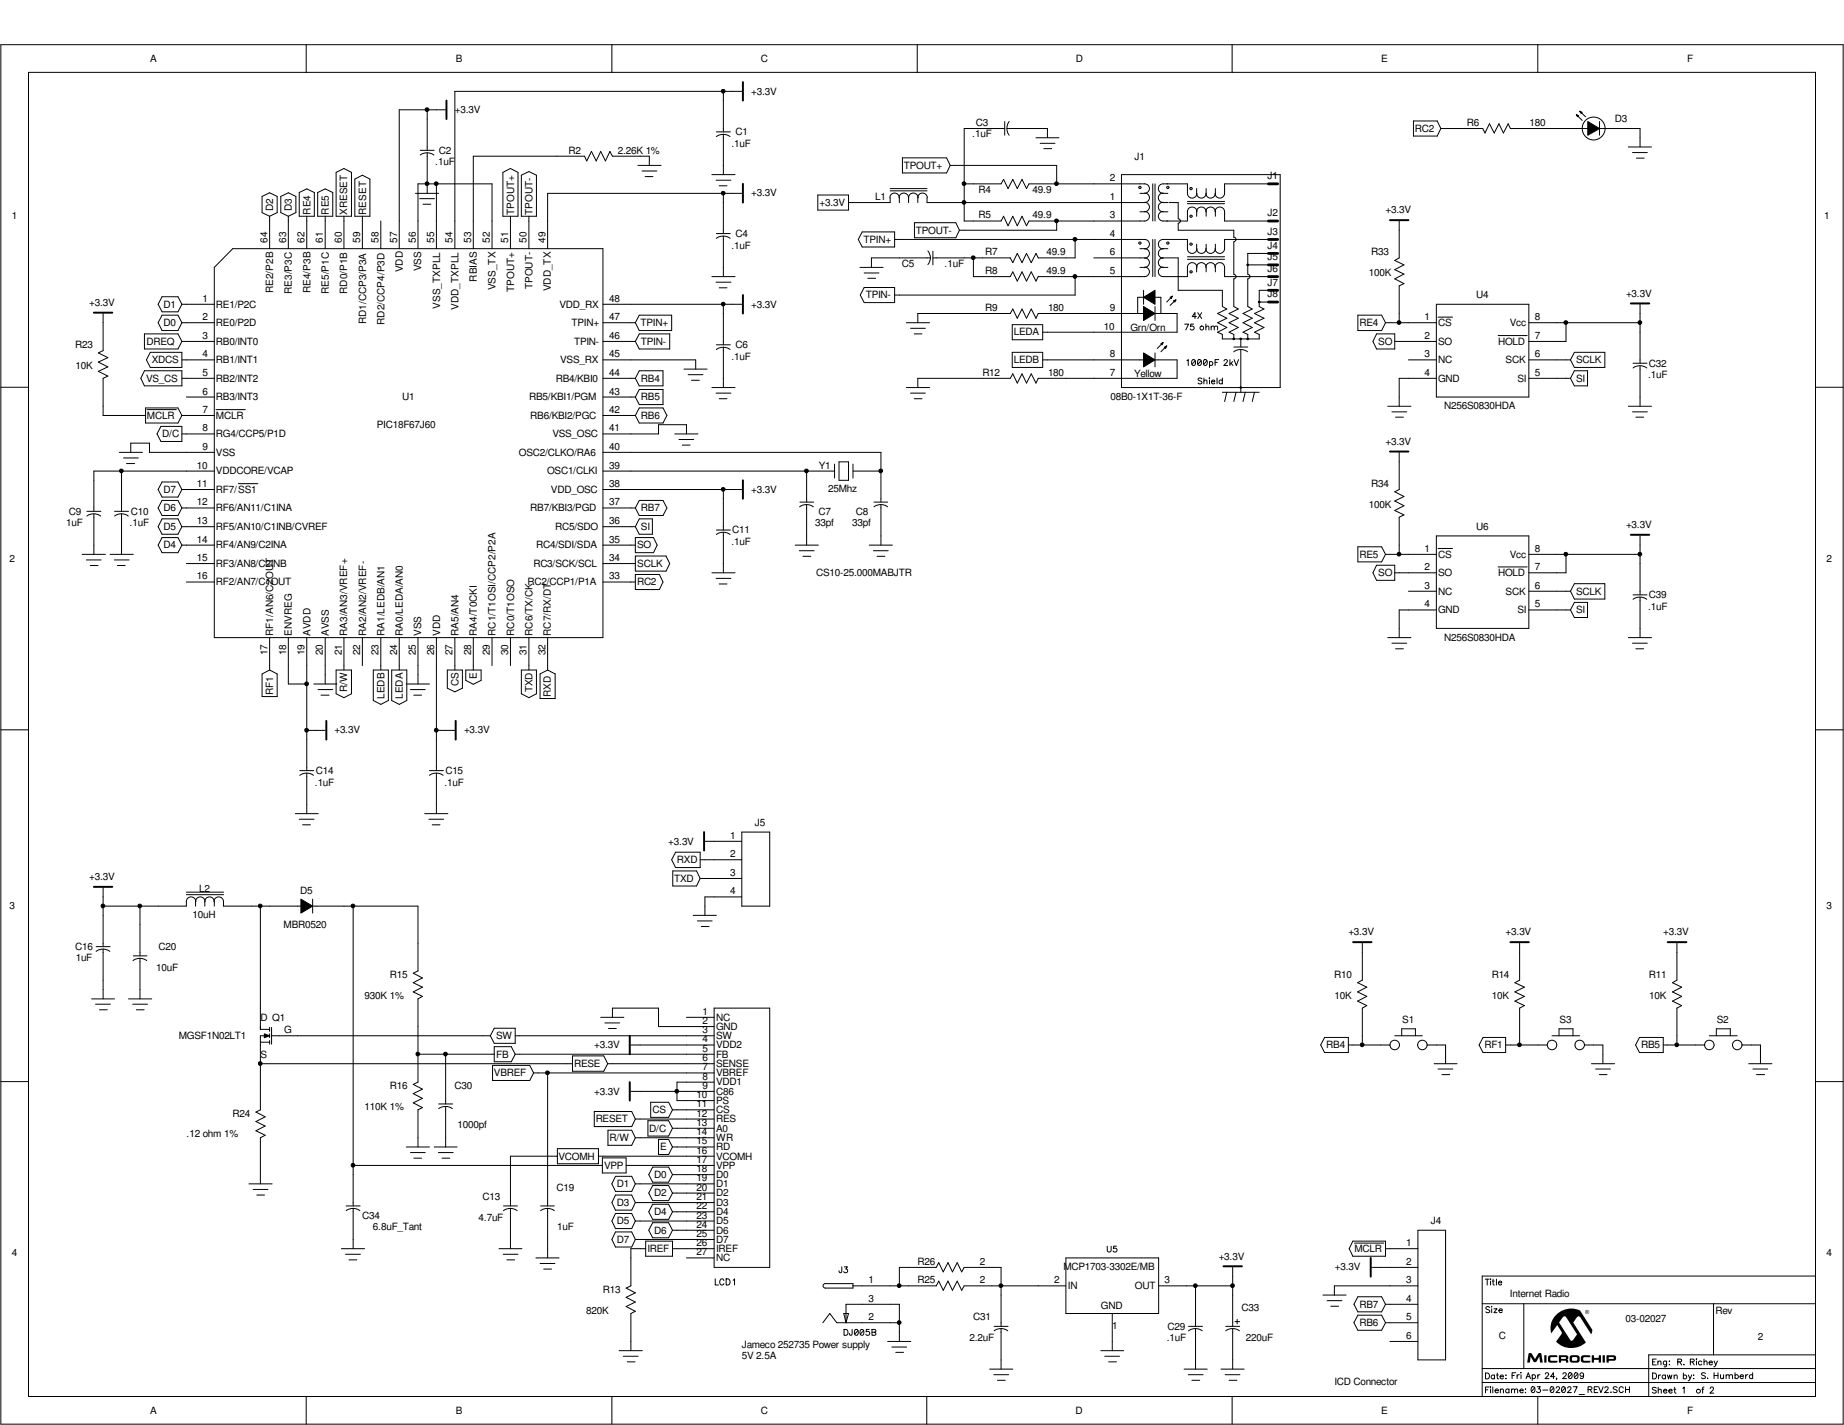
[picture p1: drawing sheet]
<svg xmlns="http://www.w3.org/2000/svg" width="279mm" height="216mm" viewBox="0 0 279 216" stroke-linecap="round" stroke-linejoin="round" font-family="sans-serif">
<defs><g id="words">
<text font-size="8.2" x="231.4" y="206.5">M</text>
<g font-size="1.5">
<text x="22.7" y="9.4">A</text>
<text x="69" y="9.4">B</text>
<text x="115.3" y="9.4">C</text>
<text x="163" y="9.4">D</text>
<text x="209.3" y="9.4">E</text>
<text x="255.7" y="9.4">F</text>
<text x="68.9" y="17.1">+3.3V</text>
<text x="113.8" y="14.4">+3.3V</text>
<text x="66.5" y="23.3">C2</text>
<text x="86.1" y="23.3">R2</text>
<text x="93.6" y="23.3">2.26K 1%</text>
<text x="110.8" y="22.2">.1uF</text>
<text x="111.4" y="20.5">C1</text>
<text x="147.3" y="20.8">.1uF</text>
<text x="147.9" y="19.1">C3</text>
<text x="214.4" y="19.9">RC2</text>
<text x="222.2" y="19.1">R6</text>
<text x="231.7" y="19.1">180</text>
<text x="244.7" y="18.5">D3</text>
<text x="66" y="25">.1uF</text>
<text x="113.8" y="29.8">+3.3V</text>
<text x="136.9" y="25.6">TPOUT+</text>
<text x="148.3" y="29.3">R4</text>
<text x="156.5" y="29.3">49.9</text>
<text x="168.1" y="27.5">2</text>
<text x="171.9" y="24.2">J1</text>
<text x="192.1" y="27.1">J1</text>
<text x="1.8" y="33.2">1</text>
<text x="41.4" y="32" transform="rotate(-90 41.4 32)">D2</text>
<text x="44.2" y="32" transform="rotate(-90 44.2 32)">D3</text>
<text x="47" y="32.5" transform="rotate(-90 47 32.5)">RE4</text>
<text x="49.8" y="32.5" transform="rotate(-90 49.8 32.5)">RE5</text>
<text x="52.6" y="32.6" transform="rotate(-90 52.6 32.6)">XRESET</text>
<text x="55.5" y="32.6" transform="rotate(-90 55.5 32.6)">RESET</text>
<text x="77.9" y="32.6" transform="rotate(-90 77.9 32.6)">TPOUT+</text>
<text x="80.7" y="32.6" transform="rotate(-90 80.7 32.6)">TPOUT-</text>
<text x="111.4" y="35.9">C4</text>
<text x="124.2" y="31.2">+3.3V</text>
<text x="132.6" y="30.3">L1</text>
<text x="138.8" y="35.4">TPOUT-</text>
<text x="148.3" y="33.1">R5</text>
<text x="156.5" y="33.1">49.9</text>
<text x="168.1" y="33.1">3</text>
<text x="168.1" y="35.9">4</text>
<text x="168.1" y="30.3">1</text>
<text x="192.1" y="35.6">J3</text>
<text x="192.1" y="32.8">J2</text>
<text x="209.9" y="32.3">+3.3V</text>
<text x="276.4" y="33.2">1</text>
<text x="40.5" y="36.8" transform="rotate(-90 40.5 36.8)">64</text>
<text x="43.3" y="36.8" transform="rotate(-90 43.3 36.8)">63</text>
<text x="46.1" y="36.8" transform="rotate(-90 46.1 36.8)">62</text>
<text x="48.9" y="36.8" transform="rotate(-90 48.9 36.8)">61</text>
<text x="51.8" y="36.8" transform="rotate(-90 51.8 36.8)">60</text>
<text x="54.6" y="36.8" transform="rotate(-90 54.6 36.8)">59</text>
<text x="57.4" y="36.8" transform="rotate(-90 57.4 36.8)">58</text>
<text x="60.2" y="36.8" transform="rotate(-90 60.2 36.8)">57</text>
<text x="61" y="41.3" transform="rotate(-90 61 41.3)">VDD</text>
<text x="63" y="36.8" transform="rotate(-90 63 36.8)">56</text>
<text x="63.8" y="41.1" transform="rotate(-90 63.8 41.1)">VSS</text>
<text x="65.8" y="36.8" transform="rotate(-90 65.8 36.8)">55</text>
<text x="68.6" y="36.8" transform="rotate(-90 68.6 36.8)">54</text>
<text x="71.4" y="36.8" transform="rotate(-90 71.4 36.8)">53</text>
<text x="74.2" y="36.8" transform="rotate(-90 74.2 36.8)">52</text>
<text x="77" y="36.8" transform="rotate(-90 77 36.8)">51</text>
<text x="79.8" y="36.8" transform="rotate(-90 79.8 36.8)">50</text>
<text x="82.6" y="36.8" transform="rotate(-90 82.6 36.8)">49</text>
<text x="110.8" y="37.7">.1uF</text>
<text x="130.9" y="36.8">TPIN+</text>
<text x="136.7" y="40.5">C5</text>
<text x="143.1" y="40.5">.1uF</text>
<text x="149.3" y="38.7">R7</text>
<text x="149.3" y="41.5">R8</text>
<text x="158.6" y="38.7">49.9</text>
<text x="158.6" y="41.5">49.9</text>
<text x="168.1" y="41.5">5</text>
<text x="168.1" y="38.7">6</text>
<text x="192.1" y="41.1">J6</text>
<text x="192.1" y="37.7">J4</text>
<text x="192.1" y="39.4">J5</text>
<text x="207.4" y="41.9">100K</text>
<text x="207.8" y="38.7">R33</text>
<text x="13.5" y="46.4">+3.3V</text>
<text x="24.8" y="46.6">D1</text>
<text x="30.7" y="45.7">1</text>
<text x="32.7" y="46.6">RE1/P2C</text>
<text x="41.4" y="44.4" transform="rotate(-90 41.4 44.4)">RE2/P2B</text>
<text x="44.2" y="44.5" transform="rotate(-90 44.2 44.5)">RE3/P3C</text>
<text x="47" y="44.4" transform="rotate(-90 47 44.4)">RE4/P3B</text>
<text x="49.8" y="44.5" transform="rotate(-90 49.8 44.5)">RE5/P1C</text>
<text x="52.6" y="44.5" transform="rotate(-90 52.6 44.5)">RD0/P1B</text>
<text x="66.7" y="46.8" transform="rotate(-90 66.7 46.8)">VSS_TXPLL</text>
<text x="69.5" y="46.9" transform="rotate(-90 69.5 46.9)">VDD_TXPLL</text>
<text x="72.3" y="42.7" transform="rotate(-90 72.3 42.7)">RBIAS</text>
<text x="75.1" y="44" transform="rotate(-90 75.1 44)">VSS_TX</text>
<text x="77.9" y="44.2" transform="rotate(-90 77.9 44.2)">TPOUT+</text>
<text x="80.7" y="43.8" transform="rotate(-90 80.7 43.8)">TPOUT-</text>
<text x="83.5" y="44.2" transform="rotate(-90 83.5 44.2)">VDD_TX</text>
<text x="84.8" y="46.6">VDD_RX</text>
<text x="92.3" y="45.7">48</text>
<text x="113.8" y="46.6">+3.3V</text>
<text x="131.2" y="45.2">TPIN-</text>
<text x="149.3" y="47.1">R9</text>
<text x="158.8" y="47.1">180</text>
<text x="168.1" y="47.1">9</text>
<text x="192.1" y="45">J8</text>
<text x="192.1" y="43.3">J7</text>
<text x="223.6" y="45.2">U4</text>
<text x="246.4" y="45">+3.3V</text>
<text x="11.4" y="52.7">R23</text>
<text x="22.2" y="52.2">DREQ</text>
<text x="24.8" y="49.4">D0</text>
<text x="30.7" y="51.4">3</text>
<text x="30.7" y="48.5">2</text>
<text x="32.7" y="52.2">RB0/INT0</text>
<text x="32.7" y="49.4">RE0/P2D</text>
<text x="55.5" y="49.1" transform="rotate(-90 55.5 49.1)">RD1/CCP3/P3A</text>
<text x="58.3" y="49.2" transform="rotate(-90 58.3 49.2)">RD2/CCP4/P3D</text>
<text x="86.6" y="49.4">TPIN+</text>
<text x="87" y="52.2">TPIN-</text>
<text x="92.3" y="51.4">46</text>
<text x="92.3" y="48.5">47</text>
<text x="97.1" y="49.4">TPIN+</text>
<text x="97.1" y="52.2">TPIN-</text>
<text x="111.4" y="52.7">C6</text>
<text x="153.6" y="50.8">LEDA</text>
<text x="167.3" y="50">10</text>
<text x="171.3" y="50.1">Grn/Orn</text>
<text x="206" y="49.4">RE4</text>
<text x="208.8" y="52.2">SO</text>
<text x="215.9" y="51.4">2</text>
<text x="215.9" y="48.5">1</text>
<text x="217.9" y="52.2">SO</text>
<text x="217.9" y="49.4">CS</text>
<text x="227" y="52.2">HOLD</text>
<text x="228.8" y="49.4">Vcc</text>
<text x="232.6" y="51.4">7</text>
<text x="232.6" y="48.5">8</text>
<text x="11.4" y="55.9">10K</text>
<text x="22.1" y="57.8">VS_CS</text>
<text x="23" y="55">XDCS</text>
<text x="30.7" y="59.8">6</text>
<text x="30.7" y="56.9">5</text>
<text x="30.7" y="54.1">4</text>
<text x="32.7" y="57.8">RB2/INT2</text>
<text x="32.7" y="55">RB1/INT1</text>
<text x="84.2" y="57.8">RB4/KBI0</text>
<text x="84.9" y="55">VSS_RX</text>
<text x="92.3" y="54.1">45</text>
<text x="92.3" y="59.8">43</text>
<text x="92.3" y="56.9">44</text>
<text x="97.1" y="57.8">RB4</text>
<text x="110.8" y="54.5">.1uF</text>
<text x="148.8" y="56.9">R12</text>
<text x="153.6" y="55">LEDB</text>
<text x="158.8" y="56.9">180</text>
<text x="168.1" y="54.1">8</text>
<text x="168.1" y="56.9">7</text>
<text x="171.8" y="57.1">Yellow</text>
<text x="215.9" y="56.9">4</text>
<text x="215.9" y="54.1">3</text>
<text x="217.9" y="57.8">GND</text>
<text x="217.9" y="55">NC</text>
<text x="228.1" y="55">SCK</text>
<text x="229.9" y="57.8">SI</text>
<text x="232.6" y="56.9">5</text>
<text x="232.6" y="54.1">6</text>
<text x="238.8" y="57.8">SI</text>
<text x="238.8" y="55">SCLK</text>
<text x="249.7" y="57.3">.1uF</text>
<text x="249.9" y="55.5">C32</text>
<text x="22.3" y="63.5">MCLR</text>
<text x="30.7" y="62.6">7</text>
<text x="30.7" y="65.4">8</text>
<text x="32.7" y="60.6">RB3/INT3</text>
<text x="32.7" y="63.5">MCLR</text>
<text x="57.1" y="64.9">PIC18F67J60</text>
<text x="60.9" y="60.6">U1</text>
<text x="80.2" y="60.6">RB5/KBI1/PGM</text>
<text x="80.3" y="63.5">RB6/KBI2/PGC</text>
<text x="92.3" y="62.6">42</text>
<text x="92.3" y="65.4">41</text>
<text x="97.1" y="60.6">RB5</text>
<text x="97.1" y="63.5">RB6</text>
<text x="168.3" y="60.6">08B0-1X1T-36-F</text>
<text x="218.8" y="62">N256S0830HDA</text>
<text x="24.6" y="66.3">D/C</text>
<text x="29.8" y="71">10</text>
<text x="30.7" y="68.2">9</text>
<text x="32.7" y="69">VSS</text>
<text x="32.7" y="66.3">RG4/CCP5/P1D</text>
<text x="32.7" y="71.8">VDDCORE/VCAP</text>
<text x="78.6" y="69">OSC2/CLKO/RA6</text>
<text x="82.9" y="71.8">OSC1/CLKI</text>
<text x="83.7" y="66.3">VSS_OSC</text>
<text x="92.3" y="68.2">40</text>
<text x="92.3" y="71">39</text>
<text x="124.1" y="71">Y1</text>
<text x="209.9" y="67.4">+3.3V</text>
<text x="10.4" y="78">C9</text>
<text x="19.8" y="78">C10</text>
<text x="24.8" y="77.5">D6</text>
<text x="24.8" y="74.7">D7</text>
<text x="29.8" y="76.6">12</text>
<text x="29.8" y="73.8">11</text>
<text x="32.7" y="77.5">RF6/AN11/C1INA</text>
<text x="32.7" y="74.7">RF7/SS1</text>
<text x="80.3" y="77.5">RB7/KBI3/PGD</text>
<text x="83.5" y="74.7">VDD_OSC</text>
<text x="92.3" y="76.6">37</text>
<text x="92.3" y="73.8">38</text>
<text x="97.1" y="77.5">RB7</text>
<text x="113.8" y="74.7">+3.3V</text>
<text x="124" y="78">C7</text>
<text x="125.5" y="74.5">25Mhz</text>
<text x="129.7" y="78">C8</text>
<text x="207.4" y="77">100K</text>
<text x="207.8" y="73.8">R34</text>
<text x="10" y="79.8">1uF</text>
<text x="19.6" y="79.8">.1uF</text>
<text x="24.8" y="83.1">D4</text>
<text x="24.8" y="80.3">D5</text>
<text x="29.8" y="79.4">13</text>
<text x="29.8" y="82.2">14</text>
<text x="32.7" y="80.3">RF5/AN10/C1INB/CVREF</text>
<text x="32.7" y="83.1">RF4/AN9/C2INA</text>
<text x="81.2" y="83.1">RC4/SDI/SDA</text>
<text x="84.1" y="80.3">RC5/SDO</text>
<text x="92.3" y="79.4">36</text>
<text x="92.3" y="82.2">35</text>
<text x="96.5" y="83.1">SO</text>
<text x="97.1" y="80.3">SI</text>
<text x="110.8" y="82.5">.1uF</text>
<text x="111" y="80.8">C11</text>
<text x="123.5" y="79.8">33pf</text>
<text x="129.1" y="79.8">33pf</text>
<text x="215.9" y="83.6">1</text>
<text x="223.6" y="80.3">U6</text>
<text x="232.6" y="83.6">8</text>
<text x="246.4" y="80">+3.3V</text>
<text x="1.4" y="85.1">2</text>
<text x="29.8" y="85">15</text>
<text x="29.8" y="87.8">16</text>
<text x="32.7" y="85.9">RF3/AN8/C2INB</text>
<text x="32.7" y="88.7">RF2/AN7/C1OUT</text>
<text x="79.9" y="88.7">RC2/CCP1/P1A</text>
<text x="80.8" y="85.9">RC3/SCK/SCL</text>
<text x="92.3" y="85">34</text>
<text x="92.3" y="87.8">33</text>
<text x="96.5" y="88.7">RC2</text>
<text x="96.6" y="85.9">SCLK</text>
<text x="123.7" y="87.3">CS10-25.000MABJTR</text>
<text x="206" y="84.5">RE5</text>
<text x="208.8" y="87.3">SO</text>
<text x="215.9" y="86.4">2</text>
<text x="215.9" y="89.2">3</text>
<text x="217.9" y="87.3">SO</text>
<text x="217.9" y="84.5">CS</text>
<text x="227" y="87.3">HOLD</text>
<text x="228.8" y="84.5">Vcc</text>
<text x="232.6" y="86.4">7</text>
<text x="232.6" y="89.2">6</text>
<text x="276.7" y="85.1">2</text>
<text x="215.9" y="92">4</text>
<text x="217.9" y="92.9">GND</text>
<text x="217.9" y="90.1">NC</text>
<text x="228.1" y="90.1">SCK</text>
<text x="229.9" y="92.9">SI</text>
<text x="232.6" y="92">5</text>
<text x="238.8" y="90.1">SCLK</text>
<text x="238.8" y="92.9">SI</text>
<text x="249.7" y="92.4">.1uF</text>
<text x="249.9" y="90.6">C39</text>
<text x="40.5" y="99.3" transform="rotate(-90 40.5 99.3)">17</text>
<text x="41.4" y="96.4" transform="rotate(-90 41.4 96.4)">RF1/AN6/C2OUT</text>
<text x="43.3" y="99.3" transform="rotate(-90 43.3 99.3)">18</text>
<text x="44.2" y="96.4" transform="rotate(-90 44.2 96.4)">ENVREG</text>
<text x="46.1" y="99.3" transform="rotate(-90 46.1 99.3)">19</text>
<text x="47" y="96.4" transform="rotate(-90 47 96.4)">AVDD</text>
<text x="48.9" y="99.3" transform="rotate(-90 48.9 99.3)">20</text>
<text x="49.8" y="96.4" transform="rotate(-90 49.8 96.4)">AVSS</text>
<text x="51.8" y="99.3" transform="rotate(-90 51.8 99.3)">21</text>
<text x="52.6" y="96.4" transform="rotate(-90 52.6 96.4)">RA3/AN3/VREF+</text>
<text x="54.6" y="99.3" transform="rotate(-90 54.6 99.3)">22</text>
<text x="55.5" y="96.4" transform="rotate(-90 55.5 96.4)">RA2/AN2/VREF-</text>
<text x="57.4" y="99.3" transform="rotate(-90 57.4 99.3)">23</text>
<text x="58.3" y="96.4" transform="rotate(-90 58.3 96.4)">RA1/LEDB/AN1</text>
<text x="60.2" y="99.3" transform="rotate(-90 60.2 99.3)">24</text>
<text x="61" y="96.4" transform="rotate(-90 61 96.4)">RA0/LEDA/AN0</text>
<text x="63" y="99.3" transform="rotate(-90 63 99.3)">25</text>
<text x="63.8" y="96.4" transform="rotate(-90 63.8 96.4)">VSS</text>
<text x="65.8" y="99.3" transform="rotate(-90 65.8 99.3)">26</text>
<text x="66.7" y="96.4" transform="rotate(-90 66.7 96.4)">VDD</text>
<text x="68.6" y="99.3" transform="rotate(-90 68.6 99.3)">27</text>
<text x="69.5" y="96.4" transform="rotate(-90 69.5 96.4)">RA5/AN4</text>
<text x="71.4" y="99.3" transform="rotate(-90 71.4 99.3)">28</text>
<text x="72.3" y="96.4" transform="rotate(-90 72.3 96.4)">RA4/T0CKI</text>
<text x="74.2" y="99.3" transform="rotate(-90 74.2 99.3)">29</text>
<text x="75.1" y="96.4" transform="rotate(-90 75.1 96.4)">RC1/T1OSI/CCP2/P2A</text>
<text x="77" y="99.3" transform="rotate(-90 77 99.3)">30</text>
<text x="77.9" y="96.4" transform="rotate(-90 77.9 96.4)">RC0/T1OSO</text>
<text x="79.8" y="99.3" transform="rotate(-90 79.8 99.3)">31</text>
<text x="80.7" y="96.4" transform="rotate(-90 80.7 96.4)">RC6/TX/CK</text>
<text x="82.6" y="99.3" transform="rotate(-90 82.6 99.3)">32</text>
<text x="83.5" y="96.4" transform="rotate(-90 83.5 96.4)">RC7/RX/DT</text>
<text x="218.8" y="97.1">N256S0830HDA</text>
<text x="41.4" y="105.3" transform="rotate(-90 41.4 105.3)">RF1</text>
<text x="52.6" y="104.9" transform="rotate(-90 52.6 104.9)">R/W</text>
<text x="58.3" y="105.9" transform="rotate(-90 58.3 105.9)">LEDB</text>
<text x="61" y="105.9" transform="rotate(-90 61 105.9)">LEDA</text>
<text x="69.5" y="104" transform="rotate(-90 69.5 104)">CS</text>
<text x="72.3" y="102.8" transform="rotate(-90 72.3 102.8)">E</text>
<text x="80.7" y="104.9" transform="rotate(-90 80.7 104.9)">TXD</text>
<text x="83.5" y="105.6" transform="rotate(-90 83.5 105.6)">RXD</text>
<text x="50.7" y="111.1">+3.3V</text>
<text x="70.3" y="111.1">+3.3V</text>
<text x="47.7" y="119">.1uF</text>
<text x="47.8" y="117.3">C14</text>
<text x="67.4" y="119">.1uF</text>
<text x="67.5" y="117.3">C15</text>
<text x="114.4" y="125.2">J5</text>
<text x="101.3" y="128">+3.3V</text>
<text x="102.6" y="130.8">RXD</text>
<text x="110.6" y="127.1">1</text>
<text x="110.6" y="129.9">2</text>
<text x="1.4" y="137.7">3</text>
<text x="13.5" y="133.3">+3.3V</text>
<text x="30.2" y="135.2">L2</text>
<text x="45.5" y="135.5">D5</text>
<text x="102.2" y="133.6">TXD</text>
<text x="110.6" y="132.7">3</text>
<text x="110.6" y="135.5">4</text>
<text x="276.7" y="137.7">3</text>
<text x="11.4" y="143.9">C16</text>
<text x="24" y="143.9">C20</text>
<text x="29.2" y="139.1">10uH</text>
<text x="43" y="140.6">MBR0520</text>
<text x="204.3" y="141.7">+3.3V</text>
<text x="228.1" y="141.7">+3.3V</text>
<text x="252" y="141.7">+3.3V</text>
<text x="11.5" y="145.7">1uF</text>
<text x="23.7" y="147.1">10uF</text>
<text x="59.1" y="148.1">R15</text>
<text x="202.1" y="148.1">R10</text>
<text x="226" y="148.1">R14</text>
<text x="249.9" y="148.1">R11</text>
<text x="39.5" y="154.6">D Q1</text>
<text x="55.2" y="151.3">930K 1%</text>
<text x="106.4" y="155.2">2</text>
<text x="106.4" y="153.8">1</text>
<text x="108.5" y="154.6">NC</text>
<text x="202.2" y="151.3">10K</text>
<text x="212.5" y="155">S1</text>
<text x="226.1" y="151.3">10K</text>
<text x="236.3" y="155">S3</text>
<text x="249.9" y="151.3">10K</text>
<text x="260.1" y="155">S2</text>
<text x="27.1" y="157.4">MGSF1N02LT1</text>
<text x="39.5" y="160.2">S</text>
<text x="43.1" y="156.5">G</text>
<text x="75.2" y="157.4">SW</text>
<text x="75.2" y="160.2">FB</text>
<text x="87" y="161.6">RESE</text>
<text x="90" y="158.8">+3.3V</text>
<text x="106.4" y="159.3">5</text>
<text x="106.4" y="160.8">6</text>
<text x="106.4" y="156.5">3</text>
<text x="106.4" y="157.9">4</text>
<text x="108.5" y="160.2">FB</text>
<text x="108.5" y="156">GND</text>
<text x="108.5" y="161.6">SENSE</text>
<text x="108.5" y="157.4">SW</text>
<text x="108.5" y="158.8">VDD2</text>
<text x="201" y="158.8">RB4</text>
<text x="224.9" y="158.8">RF1</text>
<text x="248.7" y="158.8">RB5</text>
<text x="59.1" y="165">R16</text>
<text x="68.9" y="165">C30</text>
<text x="74.8" y="163">VBREF</text>
<text x="90" y="165.9">+3.3V</text>
<text x="105.5" y="167.8">11</text>
<text x="105.5" y="166.4">10</text>
<text x="106.4" y="163.6">8</text>
<text x="106.4" y="165">9</text>
<text x="106.4" y="162.2">7</text>
<text x="108.5" y="164.4">VDD1</text>
<text x="108.5" y="165.9">C86</text>
<text x="108.5" y="163">VBREF</text>
<text x="108.5" y="167.3">PS</text>
<text x="28.3" y="172.3">.12 ohm 1%</text>
<text x="35.2" y="169.2">R24</text>
<text x="55.2" y="168.1">110K 1%</text>
<text x="69.3" y="170.9">1000pf</text>
<text x="90.3" y="170.1">RESET</text>
<text x="92.4" y="172.8">R/W</text>
<text x="98.4" y="171.4">D/C</text>
<text x="98.8" y="168.7">CS</text>
<text x="105.5" y="173.4">15</text>
<text x="105.5" y="170.6">13</text>
<text x="105.5" y="172">14</text>
<text x="105.5" y="169.2">12</text>
<text x="108.5" y="168.7">CS</text>
<text x="108.5" y="171.4">A0</text>
<text x="108.5" y="172.8">WR</text>
<text x="108.5" y="170.1">RES</text>
<text x="84.6" y="175.7">VCOMH</text>
<text x="91.5" y="177.1">VPP</text>
<text x="93.5" y="179.9">D1</text>
<text x="99.1" y="178.5">D0</text>
<text x="100" y="174.2">E</text>
<text x="105.5" y="177.6">18</text>
<text x="105.5" y="179">19</text>
<text x="105.5" y="176.2">17</text>
<text x="105.5" y="174.8">16</text>
<text x="108.5" y="174.2">RD</text>
<text x="108.5" y="178.5">D0</text>
<text x="108.5" y="179.9">D1</text>
<text x="108.5" y="177.1">VPP</text>
<text x="108.5" y="175.7">VCOMH</text>
<text x="54.9" y="184.6">C34</text>
<text x="72.5" y="185">4.7uF</text>
<text x="73.1" y="181.8">C13</text>
<text x="84.3" y="180.4">C19</text>
<text x="93.5" y="182.7">D3</text>
<text x="93.5" y="185.5">D5</text>
<text x="99.1" y="184.1">D4</text>
<text x="99.1" y="181.3">D2</text>
<text x="105.5" y="184.6">23</text>
<text x="105.5" y="180.4">20</text>
<text x="105.5" y="183.2">22</text>
<text x="105.5" y="181.8">21</text>
<text x="108.5" y="185.5">D5</text>
<text x="108.5" y="181.3">D2</text>
<text x="108.5" y="184.1">D4</text>
<text x="108.5" y="182.7">D3</text>
<text x="216.8" y="185.5">J4</text>
<text x="1.8" y="190.3">4</text>
<text x="56.5" y="186.4">6.8uF_Tant</text>
<text x="84.4" y="186.4">1uF</text>
<text x="93.5" y="188.3">D7</text>
<text x="98.1" y="189.7">IREF</text>
<text x="99.1" y="186.9">D6</text>
<text x="105.5" y="187.4">25</text>
<text x="105.5" y="186">24</text>
<text x="105.5" y="188.8">26</text>
<text x="105.5" y="190.2">27</text>
<text x="108.5" y="188.3">D7</text>
<text x="108.5" y="186.9">D6</text>
<text x="108.5" y="189.7">IREF</text>
<text x="108.5" y="191.1">NC</text>
<text x="139" y="191.6">R26</text>
<text x="148.5" y="191.6">2</text>
<text x="184.7" y="190.8">+3.3V</text>
<text x="205.2" y="189.7">MCLR</text>
<text x="213.1" y="188.8">1</text>
<text x="213.1" y="191.6">2</text>
<text x="276.7" y="190.3">4</text>
<text x="91.4" y="195.8">R13</text>
<text x="131.6" y="194.4">1</text>
<text x="131.6" y="197.2">3</text>
<text x="139" y="194.4">R25</text>
<text x="148.5" y="194.4">2</text>
<text x="159.7" y="194.4">2</text>
<text x="161.1" y="192.5">MCP1703-3302E/MB</text>
<text x="161.8" y="195.3">IN</text>
<text x="172" y="195.3">OUT</text>
<text x="176.4" y="194.4">3</text>
<text x="202.3" y="192.5">+3.3V</text>
<text x="213.1" y="194.4">3</text>
<text x="213.1" y="197.2">4</text>
<text x="228.8" y="196.5">Internet Radio</text>
<text x="88.8" y="199">820K</text>
<text x="131.6" y="200">2</text>
<text x="146.9" y="203.2">2.2uF</text>
<text x="147.4" y="200">C31</text>
<text x="166.8" y="198.4">GND</text>
<text x="168.5" y="201.3">1</text>
<text x="176.8" y="203.2">.1uF</text>
<text x="176.9" y="201.5">C29</text>
<text x="188.1" y="198.6">C33</text>
<text x="188.8" y="203.2">220uF</text>
<text x="206" y="200.9">RB6</text>
<text x="206" y="198.1">RB7</text>
<text x="213.1" y="202.9">6</text>
<text x="213.1" y="200">5</text>
<text x="227.1" y="202.9">C</text>
<text x="246.3" y="200.3">03-02027</text>
<text x="259.9" y="199">Rev</text>
<text x="266.4" y="203.1">2</text>
<text x="112.4" y="204.2">Jameco 252735 Power supply</text>
<text x="112.4" y="205.9">5V 2.5A</text>
<text x="202.2" y="209.8">ICD Connector</text>
<text x="22.7" y="214.2">A</text>
<text x="69" y="214.2">B</text>
<text x="115.3" y="214.2">C</text>
<text x="163" y="214.2">D</text>
<text x="209.3" y="214.2">E</text>
<text x="255.7" y="214.2">F</text>
</g>
</g></defs>
<g fill="none" stroke="#000" stroke-width=".15">
<path d="M.1 6.8h279.2v209h-279.2zM4.3 11h270.8v200.6h-270.8zM46.4 6.8v4.2M64.7 16.6v6.2M67.5 16.6h-7v21.1M92.7 6.8v4.2M108.5 20h2.2M109.6 13.8v6.2M112.4 13.8h-43.5v23.9M139 6.8v4.2M152.2 19.5h-6.1v14h5.6l.4-.7 .6 1.4 .8-1.4 .6 1.4 .8-1.4 .6 1.4 .4-.7h17.5a.72 .72 0 0 0 .8-.7 .72 .72 0 0 0-.8-.8M152.2 18.4v2.1"/>
<path d="M152.6 19.5h6.1v1.4M152.9 18.4a1.76 1.76 0 0 0 0 2.1M186.7 6.8v4.2M214.2 18.3h3.6l.5 1.2-.5 1.1h-3.6zM218.3 19.5h6.4l.3 .7 .7-1.4 .7 1.4 .7-1.4 .7 1.4 .7-1.4 .4 .7h11.7M233 6.8v4.2M238.8 17.4l.4 .1-.2 .2zM238.8 17.4l.9 .8M239.4 16.8l.3 .2-.1 .2zM239.4 16.8l.8 .9M240.6 18.4l1.8 1.1-1.8 1zM242.4 19.5h6.1v2.8"/>
<path d="M242.4 18.4v2.1M35.3 37.7h56.1v58.9h-58.9v-56.1zM39.7 29.8l1.2-.6 1.1 .6v2.4l-1.1 .6-1.2-.6zM40.9 32.8v4.9M42.5 29.8l1.2-.6 1.1 .6v2.4l-1.1 .6-1.2-.6zM43.7 32.8v4.9M45.3 29.2l1.2-.6 1.1 .6v3.6h-2.3zM46.5 32.8v4.9M48.1 29.2l1.2-.6 1.1 .6v3.6h-2.3zM49.3 32.8v4.9M50.9 26.1l1.2-.6 1.2 .6v6.7h-2.4zM52.1 32.8v4.9"/>
<path d="M53.8 27.1l1.1-.6 1.1 .6v5.7h-2.2zM54.9 32.8v4.9M57.7 33.5v4.2M62.9 29.3h3.6M63.3 37.7v-9.8h11.2v9.8M63.6 30.1h2.2M63.7 23.5a1.76 1.76 0 0 1 2 0M63.7 22.8h2.1M64.1 30.9h1.2M64.7 23.1v6.2M66.1 27.9v9.8M76.2 26.1l1.1-.6 1.2 .6v6.7h-2.3z"/>
<path d="M77.3 32.8v4.9M79 26.5l1.1-.5 1.2 .5v6.3h-2.3zM80.1 32.8v4.9M96.6 25.1h3.6M97.3 25.9h2.2M97.7 26.8h1.2M98.4 25.1v-1.4h-5.6l-.4-.8-.7 1.5-.7-1.5-.7 1.5-.7-1.5-.7 1.5-.3-.7h-16.9v14M107.9 26.5h3.5M108.5 27.3h2.2M108.5 20.7a1.76 1.76 0 0 1 2.1 0M108.5 36.1a1.76 1.76 0 0 1 2.1 0M108.5 35.4h2.2"/>
<path d="M109 28.2h1.2M109.6 20.3v6.2M109.6 29.3v6.1M109.6 35.8v6.1M112.4 29.3h-29.4v8.4M123.9 29.5h4.7v2.3h-4.7zM130.6 35.1h5v2.3h-5l-.6-1.1zM134.8 30a.72 .72 0 0 1 .8-.7 .72 .72 0 0 1 .7 .7v.7M134.9 30v.7h-6.3M134.9 28.6h5.6M134.9 28.9h5.6M135.6 36.3h37.8a.72 .72 0 0 1 .8 .7 .72 .72 0 0 1-.8 .7"/>
<path d="M136.2 30a.72 .72 0 0 1 .7-.7 .72 .72 0 0 1 .8 .7M136.7 23.9h6.7l.6 1.2-.6 1.1h-6.7zM137.7 30a.72 .72 0 0 1 .7-.7 .72 .72 0 0 1 .7 .7M137.7 30v.7M138.6 33.7h6.2l.6 1.2-.6 1.1h-6.2zM140.5 30a.72 .72 0 0 0-.7-.7 .72 .72 0 0 0-.7 .7v.7M140.6 38a1.6 1.6 0 0 1 0 2.1M141 39.1h-9v1.4M141.4 38.1v2M144 25.1h16.1v2.8M146.1 27.9h5.6l.4-.7 .6 1.4 .8-1.4 .6 1.4 .8-1.4 .6 1.4 .4-.7h17.5a.72 .72 0 0 1 .8 .7 .72 .72 0 0 1-.8 .7h-.7M147.5 39.1v2.8h5.6l.4-.7 .6 1.4 .8-1.4 .6 1.4 .8-1.4 .7 1.4 .3-.7h16.1a.72 .72 0 0 0 .8-.7 .72 .72 0 0 0-.8-.7"/>
<path d="M157 20.9h3.4M157.6 21.7h2.3M158.2 22.5h1.1M160.1 33.5v1.4h-14.7M162.9 36.3v2.8h-5.6l-.3-.7-.7 1.4-.8-1.4-.6 1.4-.8-1.4-.6 1.4-.4-.7h-11.7M165.7 39.1h7.7a.72 .72 0 0 1 .8 .7 .72 .72 0 0 1-.8 .7h-.7M169.9 26.5h24.1v32.2h-24.1zM172.6 36.7h.2v.2h-.2zM172.6 28.3h.2v.2h-.2zM172.7 37.7h.7a.72 .72 0 0 1 .8 .7 .72 .72 0 0 1-.8 .7M173.4 30.6a.72 .72 0 0 1 .8 .8 .72 .72 0 0 1-.8 .7h-.7M173.4 29.3a.72 .72 0 0 1 .8 .7 .72 .72 0 0 1-.8 .7h-32.9v-.7"/>
<path d="M174.7 27.9v5.6M174.7 36.3v5.6M175 27.9v5.6M175 36.3v5.6M176.1 39.1h2.4v4.9h6.7v2.4l.7 .4-1.4 .7 1.4 .7-1.4 .7 1.4 .7-1.4 .7 .7 .4v.7h5.6v-.7l-.7-.4 1.4-.7-1.4-.7 1.4-.7-1.4-.7 1.4-.7-.7-.4v-2.4h1.4M176.2 32a.72 .72 0 0 0-.7 .8 .72 .72 0 0 0 .7 .7h3.7v-1.4a.72 .72 0 0 1 .7-.7 .72 .72 0 0 1 .8 .7M176.2 39.1a.72 .72 0 0 0-.7 .7 .72 .72 0 0 0 .7 .7h.8M176.2 30.6a.72 .72 0 0 0-.7 .8 .72 .72 0 0 0 .7 .7h.8M176.2 29.3a.72 .72 0 0 0-.7 .7 .72 .72 0 0 0 .7 .7h.8M176.8 36.7h.3v.2h-.3zM176.8 28.3h.3v.2h-.3zM177 29.3h-.8a.72 .72 0 0 1-.7-.7 .72 .72 0 0 1 .7-.7h3.7v1.4a.72 .72 0 0 0 .7 .7 .72 .72 0 0 0 .8-.7"/>
<path d="M177 37.7h-.8a.72 .72 0 0 0-.7 .7 .72 .72 0 0 0 .7 .7M177.1 30.7h1.4v2.4a.34 .34 0 0 1 .4 .4 .34 .34 0 0 1-.4 .3v1.1h8.4v1a.34 .34 0 0 1 .4 .4 .34 .34 0 0 1-.4 .3M179.9 39.3h5.6M179.9 38.9h5.6M179.9 30.9h5.6M179.9 30.5h5.6M180.3 36.9h.3v.2h-.3zM180.3 32.6h.3v.3h-.3zM180.3 28.4h.3v.3h-.3zM181.3 37v.7a.72 .72 0 0 0 .7 .7 .72 .72 0 0 0 .8-.7v-.7M181.3 32.8v-.7a.72 .72 0 0 1 .7-.7 .72 .72 0 0 1 .8 .7v.7M181.3 28.6v.7a.72 .72 0 0 0 .7 .7 .72 .72 0 0 0 .8-.7v-.7"/>
<path d="M181.4 37.7a.72 .72 0 0 1-.8 .7 .72 .72 0 0 1-.7-.7v-1.4h-3.7a.72 .72 0 0 0-.7 .7 .72 .72 0 0 0 .7 .7M182.7 32.1a.72 .72 0 0 1 .7-.7 .72 .72 0 0 1 .7 .7v.7M184.1 32.1a.72 .72 0 0 1 .7-.7 .72 .72 0 0 1 .7 .7v1.4h6.7M184.1 37v.7a.72 .72 0 0 1-.7 .7 .72 .72 0 0 1-.7-.7M184.1 28.6v.7a.72 .72 0 0 1-.7 .7 .72 .72 0 0 1-.7-.7M186.9 36.7v4.8M192.2 36.3h-6.7v1.4a.72 .72 0 0 1-.7 .7 .72 .72 0 0 1-.7-.7M192.2 27.9h-6.7v1.4a.72 .72 0 0 1-.7 .7 .72 .72 0 0 1-.7-.7M192.2 38.4h-3.1v3.1M212 33.5v5.6l-.7 .4 1.4 .6-1.4 .8 1.4 .6-1.4 .7 1.4 .8-.7 .3v5.6M246.7 22.3h3.5M247.4 23.1h2.2"/>
<path d="M247.9 24h1.2M.1 58.7h4.2M15.6 47.5v5.6l-.7 .4 1.4 .7-1.4 .7 1.4 .7-1.4 .7 1.4 .7-.7 .3v5.6h6.5M21.9 56.2h5.7v2.3h-5.7l-.6-1.2zM21.9 50.6h5.1l.6 1.1-.6 1.2h-5.1zM22.8 53.4h4.8v2.3h-4.8l-.6-1.2zM24.6 47.8h2.4l.6 1.1-.6 1.2h-2.4l-.6-1.2zM24.6 45h2.4l.6 1.1-.6 1.1h-2.4l-.6-1.1zM27.6 48.9h4.9M27.6 57.3h4.9M27.6 51.7h4.9M27.6 46.1h4.9"/>
<path d="M27.6 54.5h4.9M91.4 48.9h4.9M91.4 57.3h4.9M91.4 51.7h4.9M91.4 46.1h21M91.4 54.5h14v1.4M96.9 56.2h3.6v2.3h-3.6l-.6-1.2zM96.9 50.6h4.6v2.3h-4.6l-.6-1.2zM96.9 47.8h4.9v2.3h-4.9l-.6-1.2zM96.9 59h3.6v2.3h-3.6l-.6-1.1zM103.6 55.9h3.5M104.3 56.8h2.2"/>
<path d="M104.8 57.6h1.2M107.9 41.9h3.5M107.9 58.7h3.5M108.5 59.6h2.2M108.5 42.8h2.2M108.5 53a1.76 1.76 0 0 1 2.1 0M108.5 52.2h2.2M109 43.6h1.2M109.6 46.1v6.1M109.6 52.6v6.1M130.3 40.5h3.5M130.9 43.6h4.7v2.2h-4.7l-.6-1.1z"/>
<path d="M130.9 41.4h2.3M131.5 42.2h1.2M137.3 48.9h3.5M137.3 58.7h3.5M138 59.6h2.2M138 49.7h2.2M138.5 50.6h1.2M153.4 53.4h4.6v2.3h-4.6zM153.4 49.2h4.6v2.3h-4.6zM158 54.5h15.3M162.9 41.9v2.8h-27.3M173.3 53.5l1.7 1-1.7 1.1z"/>
<path d="M173.3 45l1.7-1v2.1zM173.3 46.4l1.7 1.1-1.7 1.1zM173.3 47.5h-16l-.3 .7-.7-1.4-.8 1.4-.6-1.4-.8 1.4-.6-1.4-.4 .7h-14v1.4M173.3 45h-.9v2.5M173.3 44v2.1M175 54.5h3.4v2.8h-21.1l-.3 .7-.7-1.4-.8 1.4-.6-1.4-.8 1.4-.6-1.4-.4 .7h-14v1.4M175 47.5h3.4v2.8h-20.4M175 45h.9v2.5M175 46.4v2.2M175 53.5v2.1M175.9 52.1l.3-.2-.1 .3zM176.2 40.5a.72 .72 0 0 0-.7 .7 .72 .72 0 0 0 .7 .7h3.7v-1.4a.72 .72 0 0 1 .7-.7 .72 .72 0 0 1 .8 .7"/>
<path d="M176.2 51.9l-.9 .9M176.4 52.6l.4-.2-.2 .4zM176.8 52.4l-.9 .9M177.3 45l.3-.1-.1 .4zM177.6 44.9l-.8 .9M177.8 45.6l.4-.2-.2 .4zM178.2 45.4l-.9 .9M179.5 49.1h.6l-.4 .9M179.8 54.7l.2-.2v.9M180.3 41.1h.3v.2h-.3zM180.7 54.5h.1a.46 .46 0 0 1 .3 .4 .46 .46 0 0 1-.3 .5 .57 .57 0 0 1-.1-.9zM180.8 49.1h-.4v.4a.31 .31 0 0 1 .5 0 .31 .31 0 0 1-.1 .5 .31 .31 0 0 1-.5-.2"/>
<path d="M181.1 54.7l-.5 .5M181.3 48h-.7l.5-.6v.9M181.3 41.2v-.7a.72 .72 0 0 1 .7-.7 .72 .72 0 0 1 .8 .7v.7M181.5 47.4l.6 .9M181.6 54.5h.1a.46 .46 0 0 1 .3 .4 .46 .46 0 0 1-.3 .5 .57 .57 0 0 1-.1-.9zM182 54.7l-.5 .5M182.1 47.4l-.6 .9M182.1 57.4l-.2-.1-.4 .1 .1 .2 .5 .3v.1l-.2 .2-.4-.2M182.4 57.7l.2-.1h.2l.1 .6M182.4 57.3v.9M182.5 54.5h.1a.46 .46 0 0 1 .3 .4 .46 .46 0 0 1-.3 .5 .57 .57 0 0 1-.1-.9zM182.7 40.5a.72 .72 0 0 1 .7-.7 .72 .72 0 0 1 .7 .7v.7"/>
<path d="M182.7 49.6l.2-.2h.2l.1 .6M182.7 49.1v.9M182.9 54.7l-.5 .5M183.3 57.2v.1zM183.3 54.9a.28 .28 0 0 1 .4 0 .28 .28 0 0 1 0 .4 .28 .28 0 0 1-.4-.1M183.3 54.8v.9M183.3 57.6v.6M183.5 49.6l.2-.2h.2l.1 .6M183.5 49.4v.6M183.6 57.8h.5a.28 .28 0 0 0-.3-.2 .28 .28 0 0 0-.3 .3 .28 .28 0 0 0 .3 .3l.3-.2M184 49.6l.2-.2h.2l.1 .6M184.1 40.5a.72 .72 0 0 1 .7-.7 .72 .72 0 0 1 .7 .7v1.4h6.7"/>
<path d="M184.1 54.9h.3M184.4 57.3v.9M184.7 54.5h-.6v.9M185.2 57.7a.28 .28 0 0 0-.4 0 .28 .28 0 0 0 0 .4 .28 .28 0 0 0 .4-.1M185.2 57.3v.9M185.2 59.4h5.6M185.5 54.7l.1-.2 .4 .2-.2 .2-.4 .5h.6M185.9 59.4l-.4 1.4M186.4 54.5v.9M186.5 55l.3 .4M186.8 54.8l-.4 .4M186.8 51.3h.2v.1h-.2z"/>
<path d="M186.9 53.3a1.76 1.76 0 0 1 2.1 0M186.9 41.6a.34 .34 0 0 1 .4 .3 .34 .34 0 0 1-.4 .3v4.2l.7 .4-1.4 .7 1.4 .7-1.4 .7 1.4 .7-1.4 .7 .7 .4v.7M186.9 52.6h2.2M187 54.5l.3 .9 .4-.9M187.3 59.4l-.4 1.4M187.9 58.6h.2v.2h-.2zM187.9 51.3h.2v.1h-.2zM188 51.4v1.2M188 53v6.4M188.7 59.4l-.4 1.4M189 51.3h.1v.1h-.1zM189 40h.1v.2h-.1z"/>
<path d="M189.1 41.6a.34 .34 0 0 1 .3 .3 .34 .34 0 0 1-.3 .3v4.2l.6 .4-1.4 .7 1.4 .7-1.4 .7 1.4 .7-1.4 .7 .8 .4v.7M189.1 40.1h3.1M190.1 59.4l-.4 1.4M190.7 45.7h.2v.1h-.2zM190.8 45.8h1.4M205.7 47.8h3.6l.6 1.1-.6 1.2h-3.6zM208.6 50.6h2.7v2.3h-2.7l-.6-1.2zM209.9 48.9h7.7M211.3 51.7h6.3M213.4 54.5h4.2M217.6 57.3h-5.6v4.3M217.6 46.1h14v14.1h-14z"/>
<path d="M217.9 48h2.2M227 50.8h4.4M231.6 48.9h16.9M231.6 57.3h6.4M231.6 54.5h6.4M237.3 48.9v2.8h-5.7M238.5 56.2h2v2.3h-2l-.5-1.2zM238.5 53.4h4.7v2.3h-4.7l-.5-1.2zM247.4 55.8a1.76 1.76 0 0 1 2.1 0M247.4 55h2.2M248.5 46.1v8.9M248.5 55.4v6.2"/>
<path d="M275.1 58.7h4.2M13.2 78.2a1.76 1.76 0 0 1 2 0M13.2 77.5h2.1M14.2 77.9v6.1M17.4 78.2a1.76 1.76 0 0 1 2 0M17.4 77.5h2.1M18.1 68.5h3.5M18.4 71.4v6.1M18.4 77.9v6.1M18.7 69.4h2.3M19.2 70.2h1.2M19.8 68.5v-1.4h2.8v1.4h9.9"/>
<path d="M22.1 61.8h4.9l.6 1.1-.6 1.2h-4.9zM22.3 62.1h4.4M24.4 64.6h3.2v2.3h-3.2l-.6-1.2zM24.6 75.8h2.4l.6 1.2-.6 1.1h-2.4l-.6-1.1zM24.6 73h2.4l.6 1.2-.6 1.1h-2.4l-.6-1.1zM24.6 78.6h2.4l.6 1.2-.6 1.1h-2.4l-.6-1.1zM27.6 74.2h4.9M27.6 77h4.9M27.6 65.7h4.9M27.6 79.8h4.9M27.6 62.9h4.9M28.2 60.2h4.3"/>
<path d="M32.5 71.4h-18.3v6.1M32.7 62.1h4.5M36.1 73.3h3M91.4 74.2h21M91.4 77h4.9M91.4 68.5h42.1v7.6M91.4 65.7h8.4v-1.4h4.2v1.4M91.4 71.4h35M91.4 79.8h4.9M91.4 62.9h4.9M91.4 60.2h4.9M96.9 75.8h3.6l.5 1.2-.5 1.1h-3.6l-.6-1.1z"/>
<path d="M96.9 78.6h1.9v2.3h-1.9l-.6-1.1zM96.9 61.8h3.6l.5 1.1-.5 1.2h-3.6l-.6-1.2zM102.2 65.7h3.5M102.9 66.6h2.2M103.4 67.4h1.2M109 60.4h1.2M109.6 74.2v6.1M121.2 76.8a1.76 1.76 0 0 1 2 0M121.2 76.1h2.1M122.2 71.4v4.7M122.2 76.5v6.1M126.4 70.3v2.1"/>
<path d="M127.1 70h1.5v2.8h-1.5zM129.2 71.4h4.3M129.2 70.3v2.1M132.4 76.8a1.76 1.76 0 0 1 2.1 0M132.4 76.1h2.1M133.5 76.5v6.1M138.5 60.4h1.2M210.3 61.6h3.5M210.9 62.4h2.2M211.5 63.2h1.1M212 68.5v5.7l-.7 .3 1.4 .7-1.4 .7 1.4 .7-1.4 .7 1.4 .7-.7 .4v5.6M246.7 61.6h3.5"/>
<path d="M247.4 62.4h2.2M247.9 63.2h1.1M12.4 84h3.6M13.1 84.8h2.2M13.7 85.7h1.2M16.7 84h3.5M17.3 84.8h2.3M17.8 85.7h1.2M24.6 81.4h2.4l.6 1.2-.6 1.1h-2.4l-.6-1.1zM27.6 82.6h4.9M28.2 85.4h4.3M28.2 88.2h4.3"/>
<path d="M40.9 96.6v4.9M43.7 96.6v7h2.8M46.5 96.6v20.2M49.3 96.6v7M52.1 96.6v4.9M54.9 96.6v4.2M57.7 96.6v4.9M60.5 96.6v4.9M63.3 96.6v7M66.1 96.6v20.2M68.9 96.6v4.9M71.7 96.6v4.9"/>
<path d="M74.5 96.6v4.2M77.3 96.6v4.2M80.1 96.6v4.9M83 96.6v4.9M91.4 82.6h4.9M91.4 85.4h4.9M91.4 88.2h4.9M96.3 81.4h2.7l.6 1.2-.6 1.1h-2.7zM96.3 84.2h4.6l.6 1.2-.6 1.1h-4.6zM96.3 87h3.6l.6 1.2-.6 1.1h-3.6zM107.9 86.8h3.5M108.5 87.6h2.2"/>
<path d="M108.5 81a1.76 1.76 0 0 1 2.1 0M108.5 80.3h2.2M109 88.5h1.2M109.6 80.6v6.2M120.5 82.6h3.5M121.1 83.4h2.3M121.7 84.3h1.2M131.7 82.6h3.5M132.3 83.4h2.3M132.9 84.3h1.2M205.7 82.8h3.6l.6 1.2-.6 1.1h-3.6zM208.6 85.6h2.7v2.3h-2.7l-.6-1.1z"/>
<path d="M209.9 84h7.7M210.3 96.6h3.5M210.9 97.5h2.2M211.3 86.8h6.3M211.5 98.3h1.1M213.4 89.6h4.2M217.6 92.4h-5.6v4.2M217.6 81.2h14v14h-14zM217.9 83.1h2.2M227 85.9h4.4M231.6 89.6h6.4M231.6 84h16.9"/>
<path d="M231.6 92.4h6.4M237.3 84v2.8h-5.7M238.5 88.4h4.7v2.4h-4.7l-.5-1.2zM238.5 91.3h2v2.3h-2l-.5-1.2zM246.7 96.6h3.5M247.4 97.5h2.2M247.4 90.8a1.76 1.76 0 0 1 2.1 0M247.4 90.1h2.2M247.9 98.3h1.1M248.5 81.2v8.9M248.5 90.5v6.1M.1 110.6h4.2"/>
<path d="M39.7 102.1l1.2-.6 1.1 .6v3.4h-2.3zM45.4 117.5a1.76 1.76 0 0 1 2.1 0M45.4 116.8h2.1M46.5 117.1v6.2M46.5 110.7h2.8M47.5 103.6h3.6M48.2 104.5h2.2M48.6 105.3h1.3M50.9 101.5h2.4v3.6l-1.2 .6-1.2-.6zM56.6 101.5h2.2v4.6l-1.1 .6-1.1-.6zM59.4 101.5h2.2v4.6l-1.1 .6-1.1-.6zM61.6 103.6h3.5"/>
<path d="M62.2 104.5h2.2M62.7 105.3h1.2M65.1 117.5a1.76 1.76 0 0 1 2 0M65.1 116.8h2.1M66.1 110.7h2.8M66.1 117.1v6.2M67.8 101.5h2.3v2.8l-1.2 .5-1.1-.5zM70.6 101.5h2.3v1.6l-1.2 .6-1.1-.6zM79 101.5h2.3v3.6l-1.2 .6-1.1-.6zM81.8 102.1l1.2-.6 1.1 .6v3.7h-2.3zM275.1 110.6h4.2M15.6 134.5v8.9"/>
<path d="M21.2 137.3v7.5M28.2 135.2h5.7M28.2 135.6h5.7M29.7 136.6a.72 .72 0 0 0-.7-.7 .72 .72 0 0 0-.8 .7v.7h-12.6M31 137.3v-.7a.72 .72 0 0 1 .7-.7 .72 .72 0 0 1 .8 .7v.7M31.1 136.6a.72 .72 0 0 0-.7-.7 .72 .72 0 0 0-.8 .7v.7M32.4 136.6a.72 .72 0 0 1 .7-.7 .72 .72 0 0 1 .8 .7v.7h11.7M39.5 137.3v18.7h1.4M44.7 123.3h3.5M45.3 124.1h2.3M45.6 136.2l1.8 1.1-1.8 1zM45.8 125h1.2"/>
<path d="M47.4 137.3h15.9v9.8l-.7 .3 1.4 .8-1.4 .7 1.4 .7-1.4 .7 1.4 .7-.7 .3v12.7l-.7 .3 1.4 .7-1.4 .7 1.4 .7-1.4 .7 1.4 .7-.7 .3v5.7M47.4 136.2v2.1M53.5 137.3v45.4M64.3 123.3h3.6M65 124.1h2.2M65.5 125h1.2M101.9 132h3.6l.6 1.1-.6 1.1h-3.6zM102.4 129.1h3.7v2.3h-3.7l-.6-1.1zM105 138.7h3.5M105.7 139.5h2.2M106.1 133.1h6.3M106.1 130.3h6.3"/>
<path d="M106.8 127.5h5.6M112.4 126.1h4.2v11.2h-4.2zM112.4 135.9h-5.6v2.8M13.9 151.3h3.5M14.5 152.1h2.2M14.6 144.1a1.76 1.76 0 0 1 2 0M14.6 143.4h2.1M15.1 153h1.2M15.6 143.8v7.5M19.5 151.3h3.5M20.1 152.1h2.3M20.2 145.5a1.76 1.76 0 0 1 2 0"/>
<path d="M20.2 144.8h2.1M20.7 153h1.1M21.2 145.2v6.1M39.5 157.9h1.4M40 156.6l.9 .3-.9 .3zM40.9 156.9h-1.4v11.2l-.7 .4 1.4 .7-1.4 .7 1.4 .7-1.4 .7 1.4 .7-.7 .4v7M40.9 155.7v.6M40.9 156.6v.6M40.9 157.6v.6M41.1 156.9h33.2M41.1 155.7v2.5M63.3 159.7h11.6"/>
<path d="M67.5 159.7v7.6M74.9 155.8h3.2v2.3h-3.2l-.6-1.2zM74.9 158.6h2.6l.6 1.1-.6 1.2h-2.6zM78.1 156.9h30.1M78.1 159.7h30.1M86.7 160h4.8l.6 1.2-.6 1.1h-4.8zM91 154.1h3.5M91.7 155h2.2M92.2 155.8h1.2M92.8 154.1v-1.4h7v2.8h8.4M95.6 158.3h12.6M104 154.1h4.2"/>
<path d="M106.3 140.4h1.1M108.2 152.7h8.4v39.3h-8.4zM200.7 157.2h3.6v2.3h-3.6l-.6-1.2zM204.3 158.3h6.3M206.4 142.9v5.6l-.7 .4 1.4 .7-1.4 .7 1.4 .7-1.4 .7 1.4 .7-.7 .3v5.6M211.3 156.9h4.2M212.4 156.9v-1h2.1v1M216.2 158.3h2.8v2.9M224.7 157.2h3.4v2.3h-3.4l-.6-1.2zM228.1 158.3h6.3M230.3 142.9v5.6l-.8 .4 1.5 .7-1.5 .7 1.5 .7-1.5 .7 1.5 .7-.7 .3v5.6M235.2 156.9h4.2"/>
<path d="M236.2 156.9v-1h2.1v1M240.1 158.3h2.8v2.9M248.4 157.2h3.6v2.3h-3.6l-.6-1.2zM252 158.3h6.3M254.1 142.9v5.6l-.7 .4 1.4 .7-1.4 .7 1.4 .7-1.4 .7 1.4 .7-.7 .3v5.6M259 156.9h4.2M260.1 156.9v-1h2.1v1M263.9 158.3h2.8v2.9M.1 163.9h4.2M37.7 179.4h3.5M39.5 161.2h47.2M53.5 176.6h37.8"/>
<path d="M61.6 173.8h3.5M62.2 174.6h2.2M62.7 175.5h1.2M65.8 173.8h3.5M66.4 174.6h2.3M66.5 168a1.76 1.76 0 0 1 2 0M66.5 167.3h2.1M67 175.5h1.2M67.5 167.6v6.2M74.6 161.4h5.7l.6 1.2-.6 1.1h-5.7zM80.9 162.6h27.3M83 162.6v20.1"/>
<path d="M84.5 175.2h-7.2v7.5M84.5 174h6.2v2.3h-6.2zM90 168.4h5.7l.6 1.1-.6 1.2h-5.7zM90.7 175.2h17.5M91.3 175.4h3.6v2.3h-3.6zM92.1 161.2h16.1M92.1 171.2h3.6l.6 1.2-.6 1.1h-3.6zM93.3 178.2h2.4l.6 1.2-.6 1.1h-2.4l-.6-1.1zM94.9 176.6h13.3M95.6 165.4h12.6M96.3 179.4h11.9M96.3 169.5h11.9"/>
<path d="M96.3 172.4h11.9M98.2 169.8h3.1l.6 1.1-.6 1.2h-3.1zM98.6 167h2.7l.6 1.1-.6 1.2h-2.7zM98.9 176.8h2.4l.6 1.2-.6 1.1h-2.4l-.6-1.1zM98.9 179.6h2.4l.6 1.2-.6 1.1h-2.4l-.6-1.1zM99.8 172.6h1.5l.6 1.2-.6 1.1h-1.5zM101.9 178h6.3M101.9 173.8h6.3M101.9 170.9h6.3M101.9 168.1h6.3M108.2 164h-5.6v2.8h5.6M217.3 161.2h3.5"/>
<path d="M217.9 162h2.2M218.5 162.8h1.2M241.1 161.2h3.5M241.8 162h2.2M242.3 162.8h1.2M265 161.2h3.5M265.6 162h2.2M266.1 162.8h1.3M275.1 163.9h4.2M38.4 180.2h2.2M38.9 181.1h1.2M51.7 189.2h3.5"/>
<path d="M52.4 190h2.2M52.5 183.4a1.76 1.76 0 0 1 2 0M52.5 182.7h2.1M52.9 190.9h1.2M53.5 183v6.2M75.6 189.2h3.5M76.2 190h2.3M76.3 183.4a1.76 1.76 0 0 1 2.1 0M76.3 182.7h2.1M76.8 190.9h1.2M77.3 183v6.2M81.2 190.6h3.5"/>
<path d="M81.8 191.4h2.3M81.9 183.4a1.76 1.76 0 0 1 2.1 0M81.9 182.7h2.1M82.4 192.3h1.2M83 183v7.6M93.3 186.6h2.4l.6 1.2-.6 1.1h-2.4l-.6-1.1zM93.3 181.1h2.4l.6 1.1-.6 1.1h-2.4l-.6-1.1zM93.3 183.9h2.4l.6 1.1-.6 1.1h-2.4l-.6-1.1zM96.3 187.8h11.9M96.3 182.2h11.9M96.3 185h11.9M97.8 189.2h-2.2v5.6l-.7 .4 1.4 .7-1.4 .7 1.4 .7-1.4 .7 1.4 .7-.7 .3v5.6"/>
<path d="M97.8 188h4.1v2.3h-4.1zM98.9 185.3h2.4l.6 1.1-.6 1.1h-2.4l-.6-1.1zM98.9 182.5h2.4l.6 1.1-.6 1.1h-2.4l-.6-1.1zM101.9 186.4h6.3M101.9 183.6h6.3M101.9 189.2h6.3M101.9 180.8h6.3M104 190.6h4.2M108.4 193.8v.9h.5M109.7 194a.32 .32 0 0 0-.4-.2 .32 .32 0 0 0-.2 .3v.3a.33 .33 0 0 0 .2 .3 .33 .33 0 0 0 .4-.2M110 193.8a.49 .49 0 0 1 .6 .3 .49 .49 0 0 1-.3 .6h-.3zM111.1 194l.2-.2v.9"/>
<path d="M124.8 194.6l.3-.1h4.1v.7h-4.1a.35 .35 0 0 1-.3-.6zM127.6 191.9l-.1 .8-.3 .1-.1-.3M127.8 199h.8l-.4 1.4zM127.9 191.9h.5l-.3 .4a.3 .3 0 0 1 .3 .5 .3 .3 0 0 1-.6-.1M129.2 194.8h12.7l.3-.7 .7 1.4 .7-1.4 .7 1.4 .7-1.4 .7 1.4 .4-.7h15.4M136.3 194.8v-2.8h5.6l.3-.7 .7 1.4 .7-1.4 .7 1.4 .7-1.4 .7 1.4 .4-.7h5.6v9M161.5 190.6h14.1v8.4h-14.1zM167.8 188.8v.6l.2 .3 .3-.1 .1-.8M168.5 199v5.6M169.2 188.8h-.5v.4a.31 .31 0 0 1 .5 0 .31 .31 0 0 1-.1 .5 .31 .31 0 0 1-.4-.2M175.6 194.8h11.2M181.1 194.8v6.2"/>
<path d="M186.8 192v9M187.5 199.9v.7M200.4 196.2h3.6M201.1 197.1h2.2M201.6 197.9h1.2M205 188h4.9v2.3h-4.9l-.6-1.1zM205.2 188.3h4.5M205.7 199.3h3.6l.6 1.1-.6 1.1h-3.6l-.6-1.1zM205.7 196.5h3.6l.6 1.1-.6 1.2h-3.6l-.6-1.2zM207.8 192h7M209.9 197.6h4.9M209.9 189.2h4.9"/>
<path d="M214.8 194.8h-12.6v1.4M214.8 186.4h4.2v19.6h-4.2zM224.6 197.5h50.5M225 193.8h.6M225.3 193.8v.9M225.7 198.1a.31 .31 0 0 0-.3-.2 .31 .31 0 0 0-.3 .3l.6 .4v.2l-.2 .1-.4-.1M225.8 193.8h.1M225.8 194.1v.6M226 197.9v.1zM226 198.3v.6M226.1 194.1h.3M226.2 193.8v.7l.2 .2"/>
<path d="M226.4 198.3h.4l-.4 .6h.4M226.7 193.8v.9M227 194.4h.5a.28 .28 0 0 0-.3-.3 .28 .28 0 0 0-.2 .3 .28 .28 0 0 0 .2 .3l.3-.1M227.1 198.5h.5a.28 .28 0 0 0-.3-.2 .28 .28 0 0 0-.2 .3 .28 .28 0 0 0 .2 .3l.3-.1M230.9 197.5v9.8M259.6 197.5v7.8M275.1 193.3h-50.5v18.3M46.4 211.6v4.2M92.7 211.6v4.2M93.8 204.6h3.5M94.4 205.5h2.3M95 206.3h1.2"/>
<path d="M124.7 200.4l1-1.4 1.1 1.4h9.5M127.9 201.4h.3a.47 .47 0 0 1 .3 .5 .47 .47 0 0 1-.3 .4h-.3zM128.2 200.4v-2.8h8.1v5.6M129.1 201.4v.8l-.3 .1-.1-.3M129.6 201.5l.1-.1a.46 .46 0 0 1 .4 .5 .46 .46 0 0 1-.4 .4 .57 .57 0 0 1-.1-.8zM130 201.6l-.5 .5M130.4 201.5l.2-.1a.46 .46 0 0 1 .3 .5 .46 .46 0 0 1-.3 .4 .57 .57 0 0 1-.2-.8zM130.9 201.6l-.6 .5M131.7 201.4h-.4l-.1 .4a.31 .31 0 0 1 .5 0 .31 .31 0 0 1-.1 .5 .31 .31 0 0 1-.4-.2M132.1 201.4l.6 .1v.3h-.2l.2 .2-.1 .3h-.5zM132.1 201.8h.4M134.5 203.2h3.5"/>
<path d="M135.1 204.1h2.3M135.7 204.9h1.2M140.4 211.6v4.2M149.9 207.4h3.6M150.6 208.3h2.2M150.6 201.6a1.76 1.76 0 0 1 2.1 0M150.6 201h2.1M151.1 209.1h1.2M151.7 201.3v6.1M166.8 204.6h3.5M167.4 205.5h2.2M168 206.3h1.2"/>
<path d="M179.4 207.4h3.5M180 208.3h2.3M180.1 201.6a1.76 1.76 0 0 1 2.1 0M180.1 201h2.1M180.6 209.1h1.2M181.1 201.3v6.1M185 207.4h3.5M185.6 208.3h2.3M185.7 201.6a1.76 1.76 0 0 1 2.1 0M185.7 201h2.1M186.2 209.1h1.2M186.7 211.6v4.2"/>
<path d="M186.8 201.3v6.1M187.1 200.2h.7M209.9 200.4h4.9M210.6 203.2h4.2M224.6 209.5h50.5M224.6 207.3h50.5M225.1 208h.3a.47 .47 0 0 1 .3 .5 .47 .47 0 0 1-.3 .4h-.3zM225.1 210.6h.3M225.6 210.1h-.5v.9M225.8 210.1v.1zM225.8 210.4v.6M226.2 210.1v.9"/>
<path d="M226.4 208.4a.28 .28 0 0 0-.4 0 .28 .28 0 0 0 0 .4 .28 .28 0 0 0 .4 0M226.4 208.3v.6M226.5 210.7h.5a.28 .28 0 0 0-.3-.2 .28 .28 0 0 0-.2 .3 .28 .28 0 0 0 .2 .2l.3-.1M226.7 208.3h.3M226.9 208v.7l.2 .2M227.3 208.6h.5a.28 .28 0 0 0-.3-.3 .28 .28 0 0 0-.3 .3 .28 .28 0 0 0 .3 .3l.3-.1M227.3 210.6l.2-.2 .3 .1v.5M227.3 210.4v.6M228.1 208.4h.1zM228.1 208.9h.1zM228.6 210.6a.28 .28 0 0 0-.4-.1 .28 .28 0 0 0 0 .4 .28 .28 0 0 0 .4 0M228.6 210.4v.6"/>
<path d="M229 210.6l.2-.2 .2 .1 .1 .5M229 210.4v.6M229.1 208.4h.3M229.5 210.6l.2-.2 .2 .1 .1 .5M229.7 208h-.6v.9M229.9 208.3v.6M230.2 208.3h-.2l-.1 .2M230.3 210.7h.5a.28 .28 0 0 0-.3-.2 .28 .28 0 0 0-.3 .3 .28 .28 0 0 0 .3 .2l.3-.1M230.5 207.9v.1zM230.5 208.3v.6M231.1 210.5h.1zM231.1 211h.1z"/>
<path d="M231.2 208.9l.4-.9 .3 .9M231.4 208.6h.4M232.1 210.1h.1a.46 .46 0 0 1 .4 .4 .46 .46 0 0 1-.4 .5 .57 .57 0 0 1-.1-.9zM232.2 208.4a.28 .28 0 0 1 .4 0 .28 .28 0 0 1 0 .4 .28 .28 0 0 1-.4-.1M232.2 208.3v.9M232.5 210.3l-.5 .5M232.9 210.1h.5l-.3 .3a.3 .3 0 0 1 .3 .5 .3 .3 0 0 1-.6-.1M233 208.3v.6M233 211.6v4.2M233.3 208.3h-.2l-.1 .2M233.8 210.6h.7M234.1 208.2l.2-.2 .4 .2-.2 .2-.4 .5h.6"/>
<path d="M235 210.1h.1a.46 .46 0 0 1 .4 .4 .46 .46 0 0 1-.4 .5 .57 .57 0 0 1-.1-.9zM235.4 210.3l-.5 .5M235.6 208.6h-.7l.5-.6v.9M235.8 210.3l.2-.2 .3 .2-.1 .3-.4 .4h.5M235.9 208.8h-.1h.1l-.1 .2M236.7 210.1h.2a.46 .46 0 0 1 .3 .4 .46 .46 0 0 1-.3 .5 .57 .57 0 0 1-.2-.9zM236.8 208.2l.2-.2 .3 .2-.1 .2-.4 .5h.6M237.2 210.3l-.6 .5M237.5 210.3l.2-.2 .3 .2-.1 .3-.4 .4h.6M237.7 208h.2a.46 .46 0 0 1 .3 .4 .46 .46 0 0 1-.3 .5 .57 .57 0 0 1-.2-.9zM238.2 208.2l-.5 .5M238.4 210.1h.6l-.5 .9"/>
<path d="M238.6 208h.2a.46 .46 0 0 1 .3 .4 .46 .46 0 0 1-.3 .5 .57 .57 0 0 1-.2-.9zM239.1 208.2l-.6 .5M239.3 211.3h.8M239.9 208.3a.28 .28 0 0 1-.3 .2 .28 .28 0 0 1-.1-.4 .28 .28 0 0 1 .4 0v.2a.42 .42 0 0 1-.3 .6l-.2-.2M240.6 210.5h.5l.1-.3-.6-.1v.9M240.9 210.5l.3 .5M241.6 210.5h.3M242.1 210.1h-.5v.9h.5M242.2 210.1l.4 .9 .3-.9M243.2 210.3l.1-.2 .4 .2-.2 .3-.4 .4h.6M244.1 210.9h.1M245 210.2l-.2-.1-.4 .1 .1 .2 .5 .3v.2l-.2 .1-.4-.1"/>
<path d="M246 210.3a.33 .33 0 0 0-.4-.2 .33 .33 0 0 0-.3 .3v.3a.33 .33 0 0 0 .3 .3 .33 .33 0 0 0 .4-.2M246.3 210.5h.6M246.3 210.1v.9M246.9 210.1v.9M250.4 208h.3a.47 .47 0 0 1 .3 .5 .47 .47 0 0 1-.3 .4h-.3zM250.4 206.3h.3M251 210.3l-.3-.1-.3 .1v.2l.6 .3v.1l-.3 .2-.3-.2M251 205.9h-.6v.9h.6M251.2 206.4l.2-.2h.2l.1 .6M251.2 206.2v.6M251.2 210.7l.3-.2h.2v.6M251.2 210.2v.9"/>
<path d="M251.3 208.3v.6M251.6 208.3l-.2 .1-.1 .2M252.1 210.7h.5a.28 .28 0 0 0-.3-.2 .28 .28 0 0 0-.3 .3 .28 .28 0 0 0 .3 .3l.3-.2M252.3 208.4a.28 .28 0 0 0-.4 0 .28 .28 0 0 0 0 .4 .28 .28 0 0 0 .4 0M252.3 208.3v.6M252.5 206.2v.8l-.4 .1M252.5 206.3a.28 .28 0 0 0-.4 0 .28 .28 0 0 0 0 .4 .28 .28 0 0 0 .4 0M252.6 208.3l.2 .6 .2-.6 .2 .6 .1-.6M252.9 210.7h.5a.28 .28 0 0 0-.3-.2 .28 .28 0 0 0-.3 .3 .28 .28 0 0 0 .3 .3l.3-.2M252.9 206.2h.1zM252.9 206.8h.1zM253.6 210.5h.3"/>
<path d="M253.7 208.5l.2-.2 .2 .1v.5M253.7 208.3v.6M253.7 210.2v.7l.3 .2M254.2 206.3h.5l.1-.3-.6-.1v.9M254.5 206.3l.3 .5M255 210.4l.2-.3v1M255.1 208.4a.28 .28 0 0 1 .4 0 .28 .28 0 0 1 0 .4 .28 .28 0 0 1-.4 0M255.1 208v.9M255.1 206.8h.1zM255.8 208.3l.3 .6-.3 .3M256.1 206.3h.5l.1-.3-.6-.1v.9M256.3 208.3l-.2 .6"/>
<path d="M256.4 206.3l.3 .5M256.6 208.4h.1zM256.6 208.9h.1zM257 205.9v.1zM257 206.2v.6M257.9 206.3a.28 .28 0 0 0-.5 0 .28 .28 0 0 0 0 .4 .28 .28 0 0 0 .5 0M257.9 210.5h.2M258.2 210.1l-.2 .2v.8M258.2 206.4l.2-.2h.2l.1 .6M258.2 205.9v.9M258.4 208.1l-.2-.1-.4 .1 .1 .2 .5 .3v.1l-.2 .2-.4-.2M258.7 208.8h.1z"/>
<path d="M259 206.5h.5a.28 .28 0 0 0-.3-.3 .28 .28 0 0 0-.3 .3 .28 .28 0 0 0 .3 .3l.3-.1M259.1 210.4l.1-.2a.28 .28 0 0 1 .4 .1 .28 .28 0 0 1-.1 .4l-.4 .4h.6M259.7 206.2l.3 .6-.3 .3M259.7 208v.9M259.7 208.4h.6M260.2 206.2l-.2 .6M260.3 208v.9M260.7 208.3v.5l.2 .1 .3-.2M261.2 208.3v.6M261.5 208.4l.2-.1h.3v.6M261.5 208.3v.6M262 208.4l.2-.1h.3v.6"/>
<path d="M262.9 208.4a.28 .28 0 0 1 .4 0 .28 .28 0 0 1 0 .4 .28 .28 0 0 1-.4-.1M262.9 208v.9M263.7 208.5h.5a.28 .28 0 0 0-.4-.2 .28 .28 0 0 0-.2 .3 .28 .28 0 0 0 .3 .3l.3-.2M264.5 208.3v.6M264.8 208.3h-.2l-.1 .2M265.6 208.4a.28 .28 0 0 0-.5 0 .28 .28 0 0 0 0 .4 .28 .28 0 0 0 .5-.1M265.6 208v.9M275.1 205.3h-25.3v6.3"/>
<circle cx="64.7" cy="16.6" r=".29"/>
<circle cx="109.6" cy="13.8" r=".29"/>
<circle cx="241.5" cy="19.5" r="1.74"/>
<circle cx="64.7" cy="27.8" r=".29"/>
<circle cx="66.1" cy="27.8" r=".29"/>
<circle cx="109.6" cy="29.3" r=".29"/>
<circle cx="146.1" cy="30.7" r=".29"/>
<circle cx="146.1" cy="27.8" r=".29"/>
<circle cx="147.5" cy="39" r=".29"/>
<circle cx="160.1" cy="33.5" r=".29"/>
<circle cx="160.1" cy="27.8" r=".29"/>
<circle cx="162.9" cy="36.3" r=".29"/>
<circle cx="109.6" cy="46.1" r=".29"/>
<circle cx="162.9" cy="41.9" r=".29"/>
<circle cx="182.1" cy="49.7" r=".29"/>
<circle cx="212" cy="48.9" r=".29"/>
<circle cx="237.2" cy="48.9" r=".29"/>
<circle cx="248.5" cy="48.9" r=".29"/>
<circle cx="18.4" cy="71.3" r=".29"/>
<circle cx="109.6" cy="74.1" r=".29"/>
<circle cx="122.2" cy="71.3" r=".29"/>
<circle cx="133.4" cy="71.3" r=".29"/>
<circle cx="212" cy="84" r=".29"/>
<circle cx="237.2" cy="84" r=".29"/>
<circle cx="248.5" cy="84" r=".29"/>
<circle cx="46.5" cy="103.6" r=".29"/>
<circle cx="46.5" cy="110.6" r=".29"/>
<circle cx="66.1" cy="110.6" r=".29"/>
<circle cx="15.6" cy="137.3" r=".29"/>
<circle cx="21.2" cy="137.3" r=".29"/>
<circle cx="39.4" cy="137.3" r=".29"/>
<circle cx="53.5" cy="137.3" r=".29"/>
<circle cx="63.3" cy="159.7" r=".29"/>
<circle cx="67.5" cy="159.7" r=".29"/>
<circle cx="206.4" cy="158.3" r=".29"/>
<circle cx="211.3" cy="158.3" r=".72"/>
<circle cx="215.5" cy="158.3" r=".72"/>
<circle cx="230.2" cy="158.3" r=".29"/>
<circle cx="235.2" cy="158.3" r=".72"/>
<circle cx="239.3" cy="158.3" r=".72"/>
<circle cx="254.1" cy="158.3" r=".29"/>
<circle cx="259" cy="158.3" r=".72"/>
<circle cx="263.2" cy="158.3" r=".72"/>
<circle cx="39.4" cy="161.1" r=".29"/>
<circle cx="53.5" cy="176.5" r=".29"/>
<circle cx="82.9" cy="162.5" r=".29"/>
<circle cx="102.5" cy="165.3" r=".29"/>
<circle cx="136.2" cy="194.8" r=".29"/>
<circle cx="151.6" cy="194.8" r=".29"/>
<circle cx="181.1" cy="194.8" r=".29"/>
<circle cx="186.7" cy="194.8" r=".29"/>
<circle cx="136.2" cy="200.4" r=".29"/>
<circle cx="257.3" cy="210.8" r=".31"/>
</g>
<g fill="#000">
<path d="M238.8 17.4l.4 .1-.2 .2zM239.4 16.8l.3 .2-.1 .2zM240.6 18.4l1.8 1.1-1.8 1zM173.3 45l1.7-1v2.1zM173.3 53.5l1.7 1-1.7 1.1zM173.3 46.4l1.7 1.1-1.7 1.1zM175.9 52.1l.3-.2-.1 .3zM176.4 52.6l.4-.2-.2 .4zM177.3 45l.3-.1-.1 .4zM177.8 45.6l.4-.2-.2 .4zM45.6 136.2l1.8 1.1-1.8 1zM40 156.6l.9 .3-.9 .3z"/>
<circle cx="64.7" cy="16.6" r=".29"/>
<circle cx="109.6" cy="13.8" r=".29"/>
<circle cx="64.7" cy="27.8" r=".29"/>
<circle cx="66.1" cy="27.8" r=".29"/>
<circle cx="109.6" cy="29.3" r=".29"/>
<circle cx="146.1" cy="30.7" r=".29"/>
<circle cx="146.1" cy="27.8" r=".29"/>
<circle cx="147.5" cy="39" r=".29"/>
<circle cx="160.1" cy="33.5" r=".29"/>
<circle cx="160.1" cy="27.8" r=".29"/>
<circle cx="162.9" cy="36.3" r=".29"/>
<circle cx="109.6" cy="46.1" r=".29"/>
<circle cx="162.9" cy="41.9" r=".29"/>
<circle cx="212" cy="48.9" r=".29"/>
<circle cx="237.2" cy="48.9" r=".29"/>
<circle cx="248.5" cy="48.9" r=".29"/>
<circle cx="18.4" cy="71.3" r=".29"/>
<circle cx="109.6" cy="74.1" r=".29"/>
<circle cx="122.2" cy="71.3" r=".29"/>
<circle cx="133.4" cy="71.3" r=".29"/>
<circle cx="212" cy="84" r=".29"/>
<circle cx="237.2" cy="84" r=".29"/>
<circle cx="248.5" cy="84" r=".29"/>
<circle cx="46.5" cy="103.6" r=".29"/>
<circle cx="46.5" cy="110.6" r=".29"/>
<circle cx="66.1" cy="110.6" r=".29"/>
<circle cx="15.6" cy="137.3" r=".29"/>
<circle cx="21.2" cy="137.3" r=".29"/>
<circle cx="39.4" cy="137.3" r=".29"/>
<circle cx="53.5" cy="137.3" r=".29"/>
<circle cx="63.3" cy="159.7" r=".29"/>
<circle cx="67.5" cy="159.7" r=".29"/>
<circle cx="206.4" cy="158.3" r=".29"/>
<circle cx="230.2" cy="158.3" r=".29"/>
<circle cx="254.1" cy="158.3" r=".29"/>
<circle cx="39.4" cy="161.1" r=".29"/>
<circle cx="53.5" cy="176.5" r=".29"/>
<circle cx="82.9" cy="162.5" r=".29"/>
<circle cx="102.5" cy="165.3" r=".29"/>
<circle cx="136.2" cy="194.8" r=".29"/>
<circle cx="151.6" cy="194.8" r=".29"/>
<circle cx="181.1" cy="194.8" r=".29"/>
<circle cx="186.7" cy="194.8" r=".29"/>
<circle cx="136.2" cy="200.4" r=".29"/>
</g>
<g fill="none" stroke="#000" stroke-width=".3">
<path d="M67.6 15.2v2.8M112.6 12.4v2.8M112.6 27.9v2.8M210.6 33.4h2.8M14.2 47.4h2.8M112.6 44.7v2.8M247.1 46h2.8M112.6 72.8v2.8M210.6 68.4h2.8M247.1 81h2.8M49.4 109.2v2.9M69 109.2v2.9"/>
<path d="M14.2 134.4h2.8M106.7 126.1v2.8M95.4 156.9v2.8M205 142.7h2.8M228.9 142.7h2.7M252.7 142.7h2.8M95.4 164v2.8M185.4 191.9h2.8M207.7 190.6v2.8"/>
</g>
<path d="M192.2 36.3h1.4M192.2 38.4h1.4M192.2 33.5h1.4M192.2 27.9h1.4M192.2 44h1.4M192.2 45.8h1.4M192.2 41.9h1.4M192.2 40.1h1.4" fill="none" stroke="#000" stroke-width=".42"/>
<use href="#words"/>
</svg>
